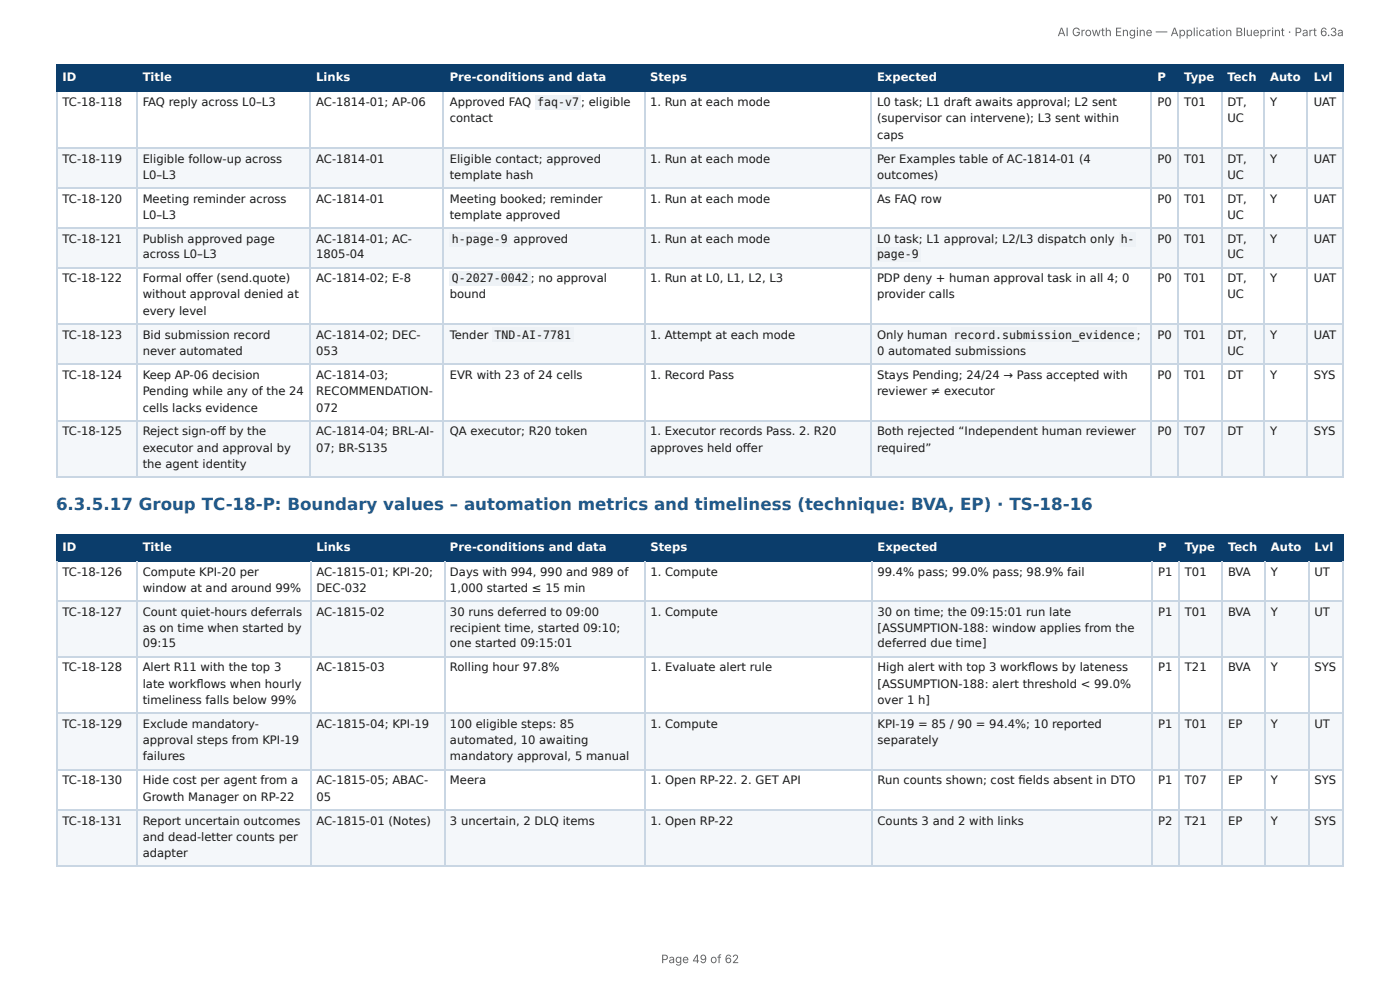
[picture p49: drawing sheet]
<svg xmlns="http://www.w3.org/2000/svg" width="297mm" height="210mm" viewBox="0 0 297 210" stroke-linecap="round" stroke-linejoin="round" font-family="sans-serif">
<defs><g id="words">
<text font-size="3.5" fill="#1f5a8c" x="11.9" y="108.4">6.3.5.17 Group TC-18-P: Boundary values – automation metrics and timeliness (technique: BVA, EP) · TS-18-16</text>
<g font-size="2.5" fill="#666">
<text x="224.6" y="7.7">AI Growth Engine — Application Blueprint · Part 6.3a</text>
<text x="140.4" y="204.5">Page 49 of 62</text>
</g>
<g font-size="2.5" fill="#fff">
<text x="13.3" y="17.2">ID</text>
<text x="30.3" y="17.2">Title</text>
<text x="67.2" y="17.2">Links</text>
<text x="95.5" y="17.2">Pre-conditions and data</text>
<text x="138.1" y="17.2">Steps</text>
<text x="186.3" y="17.2">Expected</text>
<text x="245.8" y="17.2">P</text>
<text x="251.5" y="17.2">Type</text>
<text x="260.7" y="17.2">Tech</text>
<text x="269.8" y="17.2">Auto</text>
<text x="279" y="17.2">Lvl</text>
<text x="13.3" y="116.9">ID</text>
<text x="30.3" y="116.9">Title</text>
<text x="67.2" y="116.9">Links</text>
<text x="95.6" y="116.9">Pre-conditions and data</text>
<text x="138.1" y="116.9">Steps</text>
<text x="186.4" y="116.9">Expected</text>
<text x="246" y="116.9">P</text>
<text x="251.7" y="116.9">Type</text>
<text x="260.8" y="116.9">Tech</text>
<text x="269.9" y="116.9">Auto</text>
<text x="279.2" y="116.9">Lvl</text>
</g>
<g font-size="2.5" fill="#1a1a1a">
<text x="13.3" y="22.5">TC-18-118</text>
<text x="30.3" y="22.5">FAQ reply across L0–L3</text>
<text x="67.2" y="22.5">AC-1814-01; AP-06</text>
<text x="95.5" y="22.5">Approved FAQ</text>
<text x="114.1" y="22.5">faq-v7</text>
<text x="123.5" y="22.5">; eligible</text>
<text x="138.1" y="22.5">1. Run at each mode</text>
<text x="186.3" y="22.5">L0 task; L1 draft awaits approval; L2 sent</text>
<text x="245.8" y="22.5">P0</text>
<text x="251.5" y="22.5">T01</text>
<text x="260.7" y="22.5">DT,</text>
<text x="269.8" y="22.5">Y</text>
<text x="279" y="22.5">UAT</text>
<text x="95.5" y="26">contact</text>
<text x="186.3" y="26">(supervisor can intervene); L3 sent within</text>
<text x="186.3" y="29.5">caps</text>
<text x="260.7" y="26">UC</text>
<text x="13.3" y="34.5">TC-18-119</text>
<text x="30.3" y="34.5">Eligible follow-up across</text>
<text x="67.2" y="34.5">AC-1814-01</text>
<text x="95.5" y="34.5">Eligible contact; approved</text>
<text x="138.1" y="34.5">1. Run at each mode</text>
<text x="186.3" y="34.5">Per Examples table of AC-1814-01 (4</text>
<text x="245.8" y="34.5">P0</text>
<text x="251.5" y="34.5">T01</text>
<text x="260.7" y="34.5">DT,</text>
<text x="269.8" y="34.5">Y</text>
<text x="279" y="34.5">UAT</text>
<text x="30.3" y="38">L0–L3</text>
<text x="95.5" y="38">template hash</text>
<text x="186.3" y="38">outcomes)</text>
<text x="260.7" y="38">UC</text>
<text x="13.3" y="43.1">TC-18-120</text>
<text x="30.3" y="43.1">Meeting reminder across</text>
<text x="30.3" y="46.5">L0–L3</text>
<text x="67.2" y="43.1">AC-1814-01</text>
<text x="95.5" y="43.1">Meeting booked; reminder</text>
<text x="95.5" y="46.5">template approved</text>
<text x="138.1" y="43.1">1. Run at each mode</text>
<text x="186.3" y="43.1">As FAQ row</text>
<text x="245.8" y="43.1">P0</text>
<text x="251.5" y="43.1">T01</text>
<text x="260.7" y="43.1">DT,</text>
<text x="260.7" y="46.5">UC</text>
<text x="269.8" y="43.1">Y</text>
<text x="279" y="43.1">UAT</text>
<text x="13.3" y="51.6">TC-18-121</text>
<text x="30.3" y="51.6">Publish approved page</text>
<text x="67.2" y="51.6">AC-1814-01; AC-</text>
<text x="96" y="51.6">h-page-9</text>
<text x="109.1" y="51.6">approved</text>
<text x="138.1" y="51.6">1. Run at each mode</text>
<text x="186.3" y="51.6">L0 task; L1 approval; L2/L3 dispatch only</text>
<text x="238" y="51.6">h-</text>
<text x="245.8" y="51.6">P0</text>
<text x="251.5" y="51.6">T01</text>
<text x="260.7" y="51.6">DT,</text>
<text x="269.8" y="51.6">Y</text>
<text x="279" y="51.6">UAT</text>
<text x="13.3" y="59.9">TC-18-122</text>
<text x="30.3" y="54.8">across L0–L3</text>
<text x="30.3" y="59.9">Formal off er (send.quote)</text>
<text x="67.2" y="54.8">1805-04</text>
<text x="67.2" y="59.9">AC-1814-02; E-8</text>
<text x="96" y="59.9">Q-2027-0042 ; no approval</text>
<text x="138.1" y="59.9">1. Run at L0, L1, L2, L3</text>
<text x="186.3" y="54.8">page-9</text>
<text x="186.3" y="59.9">PDP deny + human approval task in all 4; 0</text>
<text x="245.8" y="59.9">P0</text>
<text x="251.5" y="59.9">T01</text>
<text x="260.7" y="54.8">UC</text>
<text x="260.7" y="59.9">DT,</text>
<text x="269.8" y="59.9">Y</text>
<text x="279" y="59.9">UAT</text>
<text x="30.3" y="63.4">without approval denied at</text>
<text x="95.5" y="63.4">bound</text>
<text x="186.3" y="63.4">provider calls</text>
<text x="260.7" y="63.4">UC</text>
<text x="13.3" y="71.9">TC-18-123</text>
<text x="30.3" y="66.8">every level</text>
<text x="30.3" y="71.9">Bid submission record</text>
<text x="67.2" y="71.9">AC-1814-02; DEC-</text>
<text x="95.5" y="71.9">Tender</text>
<text x="105" y="71.9">TND-AI-7781</text>
<text x="138.1" y="71.9">1. Attempt at each mode</text>
<text x="186.3" y="71.9">Only human</text>
<text x="202.5" y="71.9">record.submission_evidence ;</text>
<text x="245.8" y="71.9">P0</text>
<text x="251.5" y="71.9">T01</text>
<text x="260.7" y="71.9">DT,</text>
<text x="269.8" y="71.9">Y</text>
<text x="279" y="71.9">UAT</text>
<text x="30.3" y="75.4">never automated</text>
<text x="67.2" y="75.4">053</text>
<text x="186.3" y="75.4">0 automated submissions</text>
<text x="260.7" y="75.4">UC</text>
<text x="13.3" y="80.5">TC-18-124</text>
<text x="30.3" y="80.5">Keep AP-06 decision</text>
<text x="30.3" y="83.9">Pending while any of the 24</text>
<text x="67.2" y="80.5">AC-1814-03;</text>
<text x="67.2" y="83.9">RECOMMENDATION-</text>
<text x="95.5" y="80.5">EVR with 23 of 24 cells</text>
<text x="138.1" y="80.5">1. Record Pass</text>
<text x="186.3" y="80.5">Stays Pending; 24/24 → Pass accepted with</text>
<text x="186.3" y="83.9">reviewer ≠ executor</text>
<text x="245.8" y="80.5">P0</text>
<text x="251.5" y="80.5">T01</text>
<text x="260.7" y="80.5">DT</text>
<text x="269.8" y="80.5">Y</text>
<text x="279" y="80.5">SYS</text>
<text x="30.3" y="87.4">cells lacks evidence</text>
<text x="67.2" y="87.4">072</text>
<text x="13.3" y="92.5">TC-18-125</text>
<text x="30.3" y="92.5">Reject sign-off by the</text>
<text x="30.3" y="95.9">executor and approval by</text>
<text x="67.2" y="92.5">AC-1814-04; BRL-AI-</text>
<text x="67.2" y="95.9">07; BR-S135</text>
<text x="95.5" y="92.5">QA executor; R20 token</text>
<text x="138.1" y="92.5">1. Executor records Pass. 2. R20</text>
<text x="138.1" y="95.9">approves held off er</text>
<text x="186.3" y="92.5">Both rejected “Independent human reviewer</text>
<text x="186.3" y="95.9">required”</text>
<text x="245.8" y="92.5">P0</text>
<text x="251.5" y="92.5">T07</text>
<text x="260.7" y="92.5">DT</text>
<text x="269.8" y="92.5">Y</text>
<text x="279" y="92.5">SYS</text>
<text x="30.3" y="99.4">the agent identity</text>
<text x="13.3" y="122.2">TC-18-126</text>
<text x="30.3" y="122.2">Compute KPI-20 per</text>
<text x="30.3" y="125.7">window at and around 99%</text>
<text x="67.2" y="122.2">AC-1815-01; KPI-20;</text>
<text x="67.2" y="125.7">DEC-032</text>
<text x="95.6" y="122.2">Days with 994, 990 and 989 of</text>
<text x="95.6" y="125.7">1,000 started ≤ 15 min</text>
<text x="138.1" y="122.2">1. Compute</text>
<text x="186.4" y="122.2">99.4% pass; 99.0% pass; 98.9% fail</text>
<text x="246" y="122.2">P1</text>
<text x="251.7" y="122.2">T01</text>
<text x="260.8" y="122.2">BVA</text>
<text x="269.9" y="122.2">Y</text>
<text x="279.2" y="122.2">UT</text>
<text x="13.3" y="130.8">TC-18-127</text>
<text x="30.3" y="130.8">Count quiet-hours deferrals</text>
<text x="67.2" y="130.8">AC-1815-02</text>
<text x="95.6" y="130.8">30 runs deferred to 09:00</text>
<text x="138.1" y="130.8">1. Compute</text>
<text x="186.4" y="130.8">30 on time; the 09:15:01 run late</text>
<text x="246" y="130.8">P1</text>
<text x="251.7" y="130.8">T01</text>
<text x="260.8" y="130.8">BVA</text>
<text x="269.9" y="130.8">Y</text>
<text x="279.2" y="130.8">UT</text>
<text x="30.3" y="134.2">as on time when started by</text>
<text x="30.3" y="137.5">09:15</text>
<text x="95.6" y="134.2">recipient time, started 09:10;</text>
<text x="95.6" y="137.5">one started 09:15:01</text>
<text x="186.4" y="134.2">[ASSUMPTION-188: window applies from the</text>
<text x="186.4" y="137.5">deferred due time]</text>
<text x="13.3" y="142.6">TC-18-128</text>
<text x="30.3" y="142.6">Alert R11 with the top 3</text>
<text x="67.2" y="142.6">AC-1815-03</text>
<text x="95.6" y="142.6">Rolling hour 97.8%</text>
<text x="138.1" y="142.6">1. Evaluate alert rule</text>
<text x="186.4" y="142.6">High alert with top 3 workfl ows by lateness</text>
<text x="246" y="142.6">P1</text>
<text x="251.7" y="142.6">T21</text>
<text x="260.8" y="142.6">BVA</text>
<text x="269.9" y="142.6">Y</text>
<text x="279.2" y="142.6">SYS</text>
<text x="30.3" y="146">late workfl ows when hourly</text>
<text x="30.3" y="149.5">timeliness falls below 99%</text>
<text x="186.4" y="146">[ASSUMPTION-188: alert threshold &lt; 99.0%</text>
<text x="186.4" y="149.5">over 1 h]</text>
<text x="13.3" y="154.6">TC-18-129</text>
<text x="30.3" y="154.6">Exclude mandatory-</text>
<text x="67.2" y="154.6">AC-1815-04; KPI-19</text>
<text x="95.6" y="154.6">100 eligible steps: 85</text>
<text x="138.1" y="154.6">1. Compute</text>
<text x="186.4" y="154.6">KPI-19 = 85 / 90 = 94.4%; 10 reported</text>
<text x="246" y="154.6">P1</text>
<text x="251.7" y="154.6">T01</text>
<text x="260.8" y="154.6">EP</text>
<text x="269.9" y="154.6">Y</text>
<text x="279.2" y="154.6">UT</text>
<text x="30.3" y="158">approval steps from KPI-19</text>
<text x="30.3" y="161.5">failures</text>
<text x="95.6" y="158">automated, 10 awaiting</text>
<text x="95.6" y="161.5">mandatory approval, 5 manual</text>
<text x="186.4" y="158">separately</text>
<text x="13.3" y="166.6">TC-18-130</text>
<text x="30.3" y="166.6">Hide cost per agent from a</text>
<text x="67.2" y="166.6">AC-1815-05; ABAC-</text>
<text x="95.6" y="166.6">Meera</text>
<text x="138.1" y="166.6">1. Open RP-22. 2. GET API</text>
<text x="186.4" y="166.6">Run counts shown; cost fi elds absent in DTO</text>
<text x="246" y="166.6">P1</text>
<text x="251.7" y="166.6">T07</text>
<text x="260.8" y="166.6">EP</text>
<text x="269.9" y="166.6">Y</text>
<text x="279.2" y="166.6">SYS</text>
<text x="30.3" y="170">Growth Manager on RP-22</text>
<text x="67.2" y="170">05</text>
<text x="13.3" y="175.1">TC-18-131</text>
<text x="30.3" y="175.1">Report uncertain outcomes</text>
<text x="30.3" y="178.6">and dead-letter counts per</text>
<text x="67.2" y="175.1">AC-1815-01 (Notes)</text>
<text x="95.6" y="175.1">3 uncertain, 2 DLQ items</text>
<text x="138.1" y="175.1">1. Open RP-22</text>
<text x="186.4" y="175.1">Counts 3 and 2 with links</text>
<text x="246" y="175.1">P2</text>
<text x="251.7" y="175.1">T21</text>
<text x="260.8" y="175.1">EP</text>
<text x="269.9" y="175.1">Y</text>
<text x="279.2" y="175.1">SYS</text>
<text x="30.3" y="182">adapter</text>
</g>
</g></defs>
<g fill="#0b3d6b">
<path d="M12.1 14h16.9v5.3h-16.9z"/>
<path d="M29 14h36.9v5.3h-36.9z"/>
<path d="M65.9 14h28.4v5.3h-28.4z"/>
<path d="M94.3 14h42.5v5.3h-42.5z"/>
<path d="M136.8 14h48.2v5.3h-48.2z"/>
<path d="M185 14h59.6v5.3h-59.6z"/>
<path d="M244.6 14h5.7v5.3h-5.7z"/>
<path d="M250.3 14h9v5.3h-9z"/>
<path d="M259.3 14h9.3v5.3h-9.3z"/>
<path d="M268.6 14h9.2v5.3h-9.2z"/>
<path d="M277.8 14h7.6v5.3h-7.6z"/>
</g>
<g fill="#f4f7fa">
<path d="M12.1 31.3h16.9v8.5h-16.9z"/>
<path d="M29 31.3h36.9v8.5h-36.9z"/>
<path d="M65.9 31.3h28.4v8.5h-28.4z"/>
<path d="M94.3 31.3h42.5v8.5h-42.5z"/>
<path d="M136.8 31.3h48.2v8.5h-48.2z"/>
<path d="M185 31.3h59.6v8.5h-59.6z"/>
<path d="M244.6 31.3h5.7v8.5h-5.7z"/>
<path d="M250.3 31.3h9v8.5h-9z"/>
<path d="M259.3 31.3h9.3v8.5h-9.3z"/>
<path d="M268.6 31.3h9.2v8.5h-9.2z"/>
<path d="M277.8 31.3h7.6v8.5h-7.6z"/>
<path d="M12.1 48.4h16.9v8.5h-16.9z"/>
<path d="M29 48.4h36.9v8.5h-36.9z"/>
<path d="M65.9 48.4h28.4v8.5h-28.4z"/>
<path d="M94.3 48.4h42.5v8.5h-42.5z"/>
<path d="M136.8 48.4h48.2v8.5h-48.2z"/>
<path d="M185 48.4h59.6v8.5h-59.6z"/>
<path d="M244.6 48.4h5.7v8.5h-5.7z"/>
<path d="M250.3 48.4h9v8.5h-9z"/>
<path d="M259.3 48.4h9.3v8.5h-9.3z"/>
<path d="M268.6 48.4h9.2v8.5h-9.2z"/>
<path d="M277.8 48.4h7.6v8.5h-7.6z"/>
<path d="M12.1 68.9h16.9v8.6h-16.9z"/>
<path d="M29 68.9h36.9v8.6h-36.9z"/>
<path d="M65.9 68.9h28.4v8.6h-28.4z"/>
<path d="M94.3 68.9h42.5v8.6h-42.5z"/>
<path d="M136.8 68.9h48.2v8.6h-48.2z"/>
<path d="M185 68.9h59.6v8.6h-59.6z"/>
<path d="M244.6 68.9h5.7v8.6h-5.7z"/>
<path d="M250.3 68.9h9v8.6h-9z"/>
<path d="M259.3 68.9h9.3v8.6h-9.3z"/>
<path d="M268.6 68.9h9.2v8.6h-9.2z"/>
<path d="M277.8 68.9h7.6v8.6h-7.6z"/>
<path d="M12.1 89.2h16.9v12h-16.9z"/>
<path d="M29 89.2h36.9v12h-36.9z"/>
<path d="M65.9 89.2h28.4v12h-28.4z"/>
<path d="M94.3 89.2h42.5v12h-42.5z"/>
<path d="M136.8 89.2h48.2v12h-48.2z"/>
<path d="M185 89.2h59.6v12h-59.6z"/>
<path d="M244.6 89.2h5.7v12h-5.7z"/>
<path d="M250.3 89.2h9v12h-9z"/>
<path d="M259.3 89.2h9.3v12h-9.3z"/>
<path d="M268.6 89.2h9.2v12h-9.2z"/>
<path d="M277.8 89.2h7.6v12h-7.6z"/>
</g>
<g fill="none" stroke="#0b3d6b" stroke-width=".23">
<path d="M11.9 13.9h273.5M11.9 19.4h273.5M12 13.8v5.7M29.1 13.8v5.7M65.8 13.8v5.7M94.2 13.8v5.7M136.9 13.8v5.7M184.9 13.8v5.7M244.5 13.8v5.7M250.2 13.8v5.7M259.5 13.8v5.7M268.5 13.8v5.7"/>
<path d="M277.7 13.8v5.7"/>
</g>
<path d="M285.3 13.8v5.7" fill="none" stroke="#0b3d6b" stroke-width=".21"/>
<g fill="none" stroke="#c9d6e3" stroke-width=".23">
<path d="M12 19.5v82M29.1 19.5v82M65.8 19.5v82M94.2 19.5v82M136.9 19.5v82M184.9 19.5v82M244.5 19.5v82M250.2 19.5v82M259.5 19.5v82M268.5 19.5v82M277.7 19.5v82M11.9 31.4h273.5"/>
<path d="M11.9 40h273.5M11.9 48.5h273.5M11.9 56.8h273.5M11.9 68.8h273.5M11.9 77.3h273.5M11.9 89.3h273.5M11.9 101.4h273.5"/>
</g>
<path d="M285.3 19.5v82" fill="none" stroke="#c9d6e3" stroke-width=".21"/>
<g fill="#0b3d6b">
<path d="M12.1 113.5h16.9v5.5h-16.9z"/>
<path d="M29 113.5h36.9v5.5h-36.9z"/>
<path d="M65.9 113.5h28.4v5.5h-28.4z"/>
<path d="M94.3 113.5h42.5v5.5h-42.5z"/>
<path d="M136.8 113.5h48.2v5.5h-48.2z"/>
<path d="M185 113.5h59.8v5.5h-59.8z"/>
<path d="M244.8 113.5h5.5v5.5h-5.5z"/>
<path d="M250.3 113.5h9.3v5.5h-9.3z"/>
<path d="M259.6 113.5h9v5.5h-9z"/>
<path d="M268.6 113.5h9.2v5.5h-9.2z"/>
<path d="M277.8 113.5h7.6v5.5h-7.6z"/>
</g>
<g fill="#f4f7fa">
<path d="M12.1 127.5h16.9v12.1h-16.9z"/>
<path d="M29 127.5h36.9v12.1h-36.9z"/>
<path d="M65.9 127.5h28.4v12.1h-28.4z"/>
<path d="M94.3 127.5h42.5v12.1h-42.5z"/>
<path d="M136.8 127.5h48.2v12.1h-48.2z"/>
<path d="M185 127.5h59.8v12.1h-59.8z"/>
<path d="M244.8 127.5h5.5v12.1h-5.5z"/>
<path d="M250.3 127.5h9.3v12.1h-9.3z"/>
<path d="M259.6 127.5h9v12.1h-9z"/>
<path d="M268.6 127.5h9.2v12.1h-9.2z"/>
<path d="M277.8 127.5h7.6v12.1h-7.6z"/>
<path d="M12.1 151.6h16.9v12h-16.9z"/>
<path d="M29 151.6h36.9v12h-36.9z"/>
<path d="M65.9 151.6h28.4v12h-28.4z"/>
<path d="M94.3 151.6h42.5v12h-42.5z"/>
<path d="M136.8 151.6h48.2v12h-48.2z"/>
<path d="M185 151.6h59.8v12h-59.8z"/>
<path d="M244.8 151.6h5.5v12h-5.5z"/>
<path d="M250.3 151.6h9.3v12h-9.3z"/>
<path d="M259.6 151.6h9v12h-9z"/>
<path d="M268.6 151.6h9.2v12h-9.2z"/>
<path d="M277.8 151.6h7.6v12h-7.6z"/>
<path d="M12.1 171.9h16.9v12h-16.9z"/>
<path d="M29 171.9h36.9v12h-36.9z"/>
<path d="M65.9 171.9h28.4v12h-28.4z"/>
<path d="M94.3 171.9h42.5v12h-42.5z"/>
<path d="M136.8 171.9h48.2v12h-48.2z"/>
<path d="M185 171.9h59.8v12h-59.8z"/>
<path d="M244.8 171.9h5.5v12h-5.5z"/>
<path d="M250.3 171.9h9.3v12h-9.3z"/>
<path d="M259.6 171.9h9v12h-9z"/>
<path d="M268.6 171.9h9.2v12h-9.2z"/>
<path d="M277.8 171.9h7.6v12h-7.6z"/>
</g>
<g fill="none" stroke="#0b3d6b" stroke-width=".23">
<path d="M11.9 113.6h273.5M11.9 119.1h273.5M12 113.5v5.7M29.1 113.5v5.7M66 113.5v5.7M94.4 113.5v5.7M136.9 113.5v5.7M185.1 113.5v5.7M244.7 113.5v5.7M250.5 113.5v5.7M259.5 113.5v5.7M268.7 113.5v5.7"/>
<path d="M277.9 113.5v5.7"/>
</g>
<path d="M285.3 113.5v5.7" fill="none" stroke="#0b3d6b" stroke-width=".21"/>
<g fill="none" stroke="#c9d6e3" stroke-width=".23">
<path d="M12 119.2v64.9M29.1 119.2v64.9M66 119.2v64.9M94.4 119.2v64.9M136.9 119.2v64.9M185.1 119.2v64.9M244.7 119.2v64.9M250.5 119.2v64.9M259.5 119.2v64.9M268.7 119.2v64.9M277.9 119.2v64.9M11.9 127.7h273.5"/>
<path d="M11.9 139.4h273.5M11.9 151.4h273.5M11.9 163.4h273.5M11.9 172h273.5M11.9 184h273.5"/>
</g>
<path d="M285.3 119.2v64.9" fill="none" stroke="#c9d6e3" stroke-width=".21"/>
<g fill="#eef2f6">
<path d="M113.7 20.2h9.7v3h-9.7z"/>
<path d="M95.5 49.3h12.9v3h-12.9z"/>
<path d="M237.6 49.3h3.5v3h-3.5z"/>
<path d="M186.2 52.5h9.4v3h-9.4z"/>
<path d="M95.5 57.6h17.3v3h-17.3z"/>
<path d="M104.5 69.6h17.3v3h-17.3z"/>
<path d="M202.1 69.6h39.5v3h-39.5z"/>
</g>
<use href="#words"/>
</svg>
